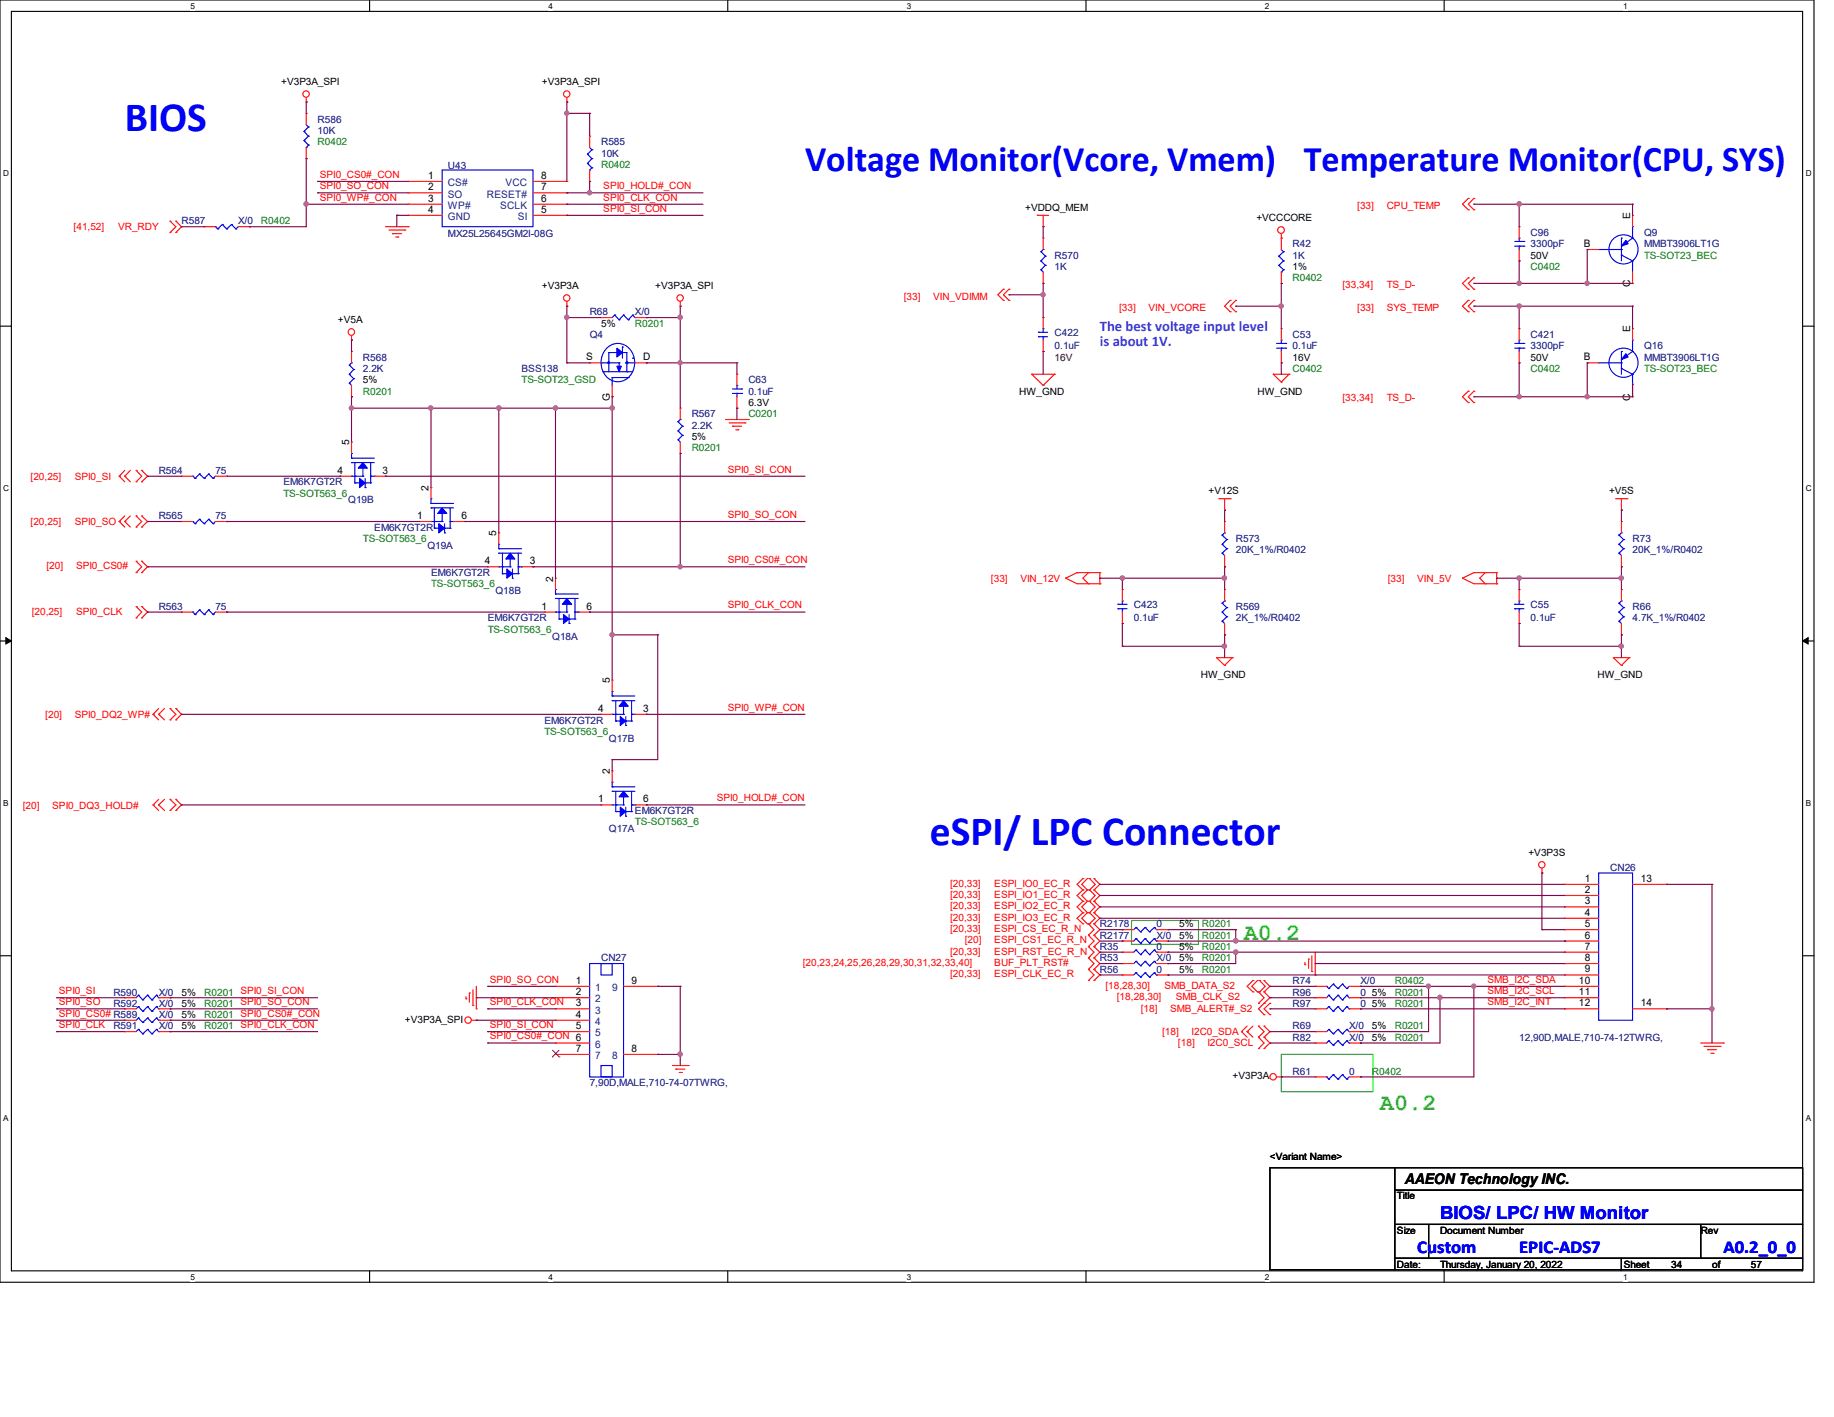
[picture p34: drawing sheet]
<svg xmlns="http://www.w3.org/2000/svg" width="279mm" height="216mm" viewBox="0 0 279 216" stroke-linecap="round" stroke-linejoin="round" font-family="sans-serif">
<defs><g id="words">
<g font-size="6.3" fill="#00f">
<text x="19" y="19.9">BIOS</text>
<text x="141.7" y="128.7">eSPI/ LPC Connector</text>
</g>
<g font-size="5.5" fill="#00f">
<text x="122.6" y="26">Voltage Monitor(Vcore, Vmem)</text>
<text x="198.6" y="26">Temperature Monitor(CPU, SYS)</text>
</g>
<g font-size="3.6" fill="#0f0">
<text x="189.5" y="143.3">A0.2</text>
<text x="210.2" y="169.2">A0.2</text>
</g>
<g font-size="2.8" fill="#00f">
<text x="219.4" y="185.7">BIOS/ LPC/ HW Monitor</text>
<text x="215.9" y="190.9">Custom</text>
<text x="231.4" y="190.9">EPIC-ADS7</text>
<text x="262.6" y="190.9">A0.2_0_0</text>
</g>
<g font-size="2.2" fill="#8000ff">
<text x="167.6" y="50.5">The best voltage input level</text>
<text x="167.6" y="52.7">is about 1V.</text>
</g>
<text font-size="2.2" x="214" y="180.5">AAEON Technology INC.</text>
<g font-size="1.6">
<text x="65.2" y="27.3">1</text>
<text x="65.2" y="29">2</text>
<text x="82.4" y="29">7</text>
<text x="82.4" y="27.3">8</text>
<text x="65.2" y="30.7">3</text>
<text x="65.2" y="32.4">4</text>
<text x="82.4" y="32.4">5</text>
<text x="82.4" y="30.7">6</text>
<text x="241.3" y="37.6">B</text>
<text x="89.3" y="54.9">S</text>
<text x="98" y="54.9">D</text>
<text x="241.3" y="54.9">B</text>
<text x="51.4" y="72.2">4</text>
<text x="58.3" y="72.2">3</text>
<text x="63.5" y="79.1">1</text>
<text x="70.3" y="79.1">6</text>
<text x="73.9" y="86">4</text>
<text x="80.7" y="86">3</text>
<text x="82.5" y="92.9">1</text>
<text x="89.3" y="92.9">6</text>
<text x="91.1" y="108.5">4</text>
<text x="98" y="108.5">3</text>
<text x="91.1" y="122.3">1</text>
<text x="98" y="122.3">6</text>
<text x="241.4" y="134.4">1</text>
<text x="241.4" y="136.1">2</text>
<text x="241.4" y="137.8">3</text>
<text x="250" y="134.4">13</text>
<text x="241.4" y="139.5">4</text>
<text x="241.4" y="141.3">5</text>
<text x="241.4" y="143">6</text>
<text x="87.7" y="149.9">1</text>
<text x="96.2" y="149.9">9</text>
<text x="240.6" y="149.9">10</text>
<text x="241.4" y="144.7">7</text>
<text x="241.4" y="146.4">8</text>
<text x="241.4" y="148.2">9</text>
<text x="87.7" y="151.6">2</text>
<text x="87.7" y="153.3">3</text>
<text x="87.7" y="155.1">4</text>
<text x="240.6" y="151.6">11</text>
<text x="240.6" y="153.3">12</text>
<text x="250" y="153.3">14</text>
<text x="87.7" y="156.8">5</text>
<text x="87.7" y="160.3">7</text>
<text x="96.2" y="160.3">8</text>
</g>
<g font-size="1.6" fill="#004080">
<text x="68.2" y="28.4">CS#</text>
<text x="77" y="28.4">VCC</text>
<text x="68.2" y="30.1">SO</text>
<text x="68.2" y="31.8">WP#</text>
<text x="68.2" y="33.5">GND</text>
<text x="74.2" y="30.1">RESET#</text>
<text x="76.2" y="31.8">SCLK</text>
<text x="78.9" y="33.5">SI</text>
<text x="90.7" y="151">1</text>
<text x="90.7" y="152.7">2</text>
<text x="90.7" y="154.4">3</text>
<text x="93.3" y="151">9</text>
<text x="90.7" y="156.2">4</text>
<text x="90.7" y="157.9">5</text>
<text x="90.7" y="159.6">6</text>
<text x="90.7" y="161.4">7</text>
<text x="93.3" y="161.4">8</text>
</g>
<g font-size="1.5">
<text x="42.8" y="13">+V3P3A_SPI</text>
<text x="82.6" y="13">+V3P3A_SPI</text>
<text x="156.2" y="32.1">+VDDQ_MEM</text>
<text x="191.4" y="33.7">+VCCCORE</text>
<text x="248.3" y="33.3" transform="rotate(-90 248.3 33.3)">E</text>
<text x="196.9" y="41.1">1%</text>
<text x="233.2" y="39.4">50V</text>
<text x="82.6" y="44.1">+V3P3A</text>
<text x="99.8" y="44.1">+V3P3A_SPI</text>
<text x="248.3" y="43.8" transform="rotate(-90 248.3 43.8)">C</text>
<text x="51.5" y="49.2">+V5A</text>
<text x="91.6" y="49.8">5%</text>
<text x="248.3" y="50.6" transform="rotate(-90 248.3 50.6)">E</text>
<text x="55.3" y="58.4">5%</text>
<text x="196.9" y="54.9">16V</text>
<text x="233.2" y="54.9">50V</text>
<text x="92.9" y="61.1" transform="rotate(-90 92.9 61.1)">G</text>
<text x="114" y="61.8">6.3V</text>
<text x="155.3" y="60.1">HW_GND</text>
<text x="191.6" y="60.1">HW_GND</text>
<text x="248.3" y="61" transform="rotate(-90 248.3 61)">C</text>
<text x="53.2" y="67.9" transform="rotate(-90 53.2 67.9)">5</text>
<text x="105.4" y="67.1">5%</text>
<text x="65.3" y="74.8" transform="rotate(-90 65.3 74.8)">2</text>
<text x="184.1" y="75.3">+V12S</text>
<text x="245.1" y="75.3">+V5S</text>
<text x="75.6" y="81.7" transform="rotate(-90 75.6 81.7)">5</text>
<text x="84.2" y="88.6" transform="rotate(-90 84.2 88.6)">2</text>
<text x="92.9" y="104.1" transform="rotate(-90 92.9 104.1)">5</text>
<text x="182.9" y="103.3">HW_GND</text>
<text x="243.4" y="103.3">HW_GND</text>
<text x="92.9" y="117.9" transform="rotate(-90 92.9 117.9)">2</text>
<text x="232.8" y="130.4">+V3P3S</text>
<text x="179.6" y="143">5%</text>
<text x="179.6" y="141.3">5%</text>
<text x="179.6" y="144.8">5%</text>
<text x="179.6" y="146.5">5%</text>
<text x="179.6" y="148.2">5%</text>
<text x="27.6" y="153.4">5%</text>
<text x="27.6" y="151.7">5%</text>
<text x="27.6" y="155.1">5%</text>
<text x="61.7" y="155.8">+V3P3A_SPI</text>
<text x="209" y="151.7">5%</text>
<text x="209" y="153.4">5%</text>
<text x="27.6" y="156.8">5%</text>
<text x="209" y="156.8">5%</text>
<text x="209" y="158.6">5%</text>
<text x="187.8" y="164.5">+V3P3A</text>
<text x="193.5" y="176.7">&lt;Variant Name&gt;</text>
<text x="212.8" y="182.8">Title</text>
<text x="212.8" y="188">Size</text>
<text x="219.4" y="188">Document Number</text>
<text x="259.1" y="188">Rev</text>
<text x="212.8" y="193.1">Date:</text>
<text x="219.4" y="193.1">Thursday, January 20, 2022</text>
<text x="247.4" y="193.1">Sheet</text>
<text x="254.6" y="193.1">34</text>
<text x="260.8" y="193.1">of</text>
<text x="266.7" y="193.1">57</text>
</g>
<g font-size="1.5" fill="#000080">
<text x="48.4" y="18.7">R586</text>
<text x="48.4" y="20.4">10K</text>
<text x="91.6" y="22.1">R585</text>
<text x="91.6" y="23.9">10K</text>
<text x="68.2" y="25.7">U43</text>
<text x="27.6" y="34.2">R587</text>
<text x="36.3" y="34.2">X/0</text>
<text x="233.2" y="35.9">C96</text>
<text x="250.5" y="35.9">Q9</text>
<text x="68.2" y="36.1">MX25L25645GM2I-08G</text>
<text x="160.7" y="39.4">R570</text>
<text x="160.7" y="41.1">1K</text>
<text x="196.9" y="37.7">R42</text>
<text x="196.9" y="39.4">1K</text>
<text x="233.2" y="37.7">3300pF</text>
<text x="250.5" y="37.7">MMBT3906LT1G</text>
<text x="89.8" y="51.5">Q4</text>
<text x="89.8" y="48">R68</text>
<text x="96.7" y="48">X/0</text>
<text x="160.7" y="51.1">C422</text>
<text x="160.7" y="53.2">0.1uF</text>
<text x="196.9" y="51.5">C53</text>
<text x="196.9" y="53.2">0.1uF</text>
<text x="233.2" y="51.5">C421</text>
<text x="233.2" y="53.2">3300pF</text>
<text x="250.5" y="53.2">Q16</text>
<text x="55.3" y="54.9">R568</text>
<text x="55.3" y="56.7">2.2K</text>
<text x="79.5" y="56.7">BSS138</text>
<text x="114" y="58.4">C63</text>
<text x="250.5" y="54.9">MMBT3906LT1G</text>
<text x="105.4" y="63.6">R567</text>
<text x="105.4" y="65.3">2.2K</text>
<text x="114" y="60.1">0.1uF</text>
<text x="24.2" y="72.2">R564</text>
<text x="32.8" y="72.2">75</text>
<text x="43.2" y="74">EM6K7GT2R</text>
<text x="53" y="76.7">Q19B</text>
<text x="24.2" y="79.1">R565</text>
<text x="32.8" y="79.1">75</text>
<text x="57" y="80.9">EM6K7GT2R</text>
<text x="65.1" y="83.6">Q19A</text>
<text x="188.3" y="82.6">R573</text>
<text x="248.7" y="82.6">R73</text>
<text x="65.7" y="87.8">EM6K7GT2R</text>
<text x="188.3" y="84.3">20K_1%/R0402</text>
<text x="248.7" y="84.3">20K_1%/R0402</text>
<text x="24.2" y="93">R563</text>
<text x="32.8" y="93">75</text>
<text x="74.3" y="94.7">EM6K7GT2R</text>
<text x="75.5" y="90.5">Q18B</text>
<text x="172.7" y="92.6">C423</text>
<text x="172.7" y="94.7">0.1uF</text>
<text x="188.3" y="93">R569</text>
<text x="188.3" y="94.7">2K_1%/R0402</text>
<text x="233.2" y="92.6">C55</text>
<text x="233.2" y="94.7">0.1uF</text>
<text x="248.7" y="93">R66</text>
<text x="248.7" y="94.7">4.7K_1%/R0402</text>
<text x="84.1" y="97.5">Q18A</text>
<text x="82.9" y="110.2">EM6K7GT2R</text>
<text x="92.8" y="113">Q17B</text>
<text x="96.7" y="124">EM6K7GT2R</text>
<text x="92.8" y="126.8">Q17A</text>
<text x="245.3" y="132.7">CN26</text>
<text x="167.6" y="143">R2177</text>
<text x="167.6" y="141.3">R2178</text>
<text x="176.2" y="143">X/0</text>
<text x="176.2" y="141.3">0</text>
<text x="91.6" y="146.5">CN27</text>
<text x="167.6" y="144.8">R35</text>
<text x="167.6" y="146.5">R53</text>
<text x="167.6" y="148.2">R56</text>
<text x="176.2" y="144.8">0</text>
<text x="176.2" y="146.5">X/0</text>
<text x="176.2" y="148.2">0</text>
<text x="196.9" y="149.9">R74</text>
<text x="207.3" y="149.9">X/0</text>
<text x="17.3" y="153.4">R592</text>
<text x="17.3" y="151.7">R590</text>
<text x="24.2" y="153.4">X/0</text>
<text x="24.2" y="151.7">X/0</text>
<text x="24.2" y="155.1">X/0</text>
<text x="196.9" y="151.7">R96</text>
<text x="196.9" y="153.4">R97</text>
<text x="207.3" y="151.7">0</text>
<text x="207.3" y="153.4">0</text>
<text x="17.3" y="156.8">R591</text>
<text x="24.2" y="156.8">X/0</text>
<text x="196.9" y="156.8">R69</text>
<text x="196.9" y="158.6">R82</text>
<text x="205.5" y="156.8">X/0</text>
<text x="205.5" y="158.6">X/0</text>
<text x="231.5" y="158.6">12,90D,MALE,710-74-12TWRG,</text>
<text x="89.8" y="165.5">7,90D,MALE,710-74-07TWRG,</text>
<text x="196.9" y="163.7">R61</text>
<text x="205.5" y="163.7">0</text>
</g>
<g font-size="1.5" fill="#008000">
<text x="48.4" y="22.1">R0402</text>
<text x="91.6" y="25.6">R0402</text>
<text x="39.8" y="34.2">R0402</text>
<text x="233.2" y="41.1">C0402</text>
<text x="250.5" y="39.4">TS-SOT23_BEC</text>
<text x="196.9" y="42.8">R0402</text>
<text x="96.7" y="49.8">R0201</text>
<text x="79.5" y="58.4">TS-SOT23_GSD</text>
<text x="196.9" y="56.7">C0402</text>
<text x="233.2" y="56.7">C0402</text>
<text x="250.5" y="56.7">TS-SOT23_BEC</text>
<text x="55.3" y="60.1">R0201</text>
<text x="114" y="63.6">C0201</text>
<text x="105.4" y="68.7">R0201</text>
<text x="43.2" y="75.7">TS-SOT563_6</text>
<text x="55.3" y="82.6">TS-SOT563_6</text>
<text x="65.7" y="89.5">TS-SOT563_6</text>
<text x="74.3" y="96.4">TS-SOT563_6</text>
<text x="82.9" y="111.9">TS-SOT563_6</text>
<text x="96.7" y="125.8">TS-SOT563_6</text>
<text x="183.1" y="143">R0201</text>
<text x="183.1" y="141.3">R0201</text>
<text x="183.1" y="144.8">R0201</text>
<text x="183.1" y="146.5">R0201</text>
<text x="183.1" y="148.2">R0201</text>
<text x="212.5" y="149.9">R0402</text>
<text x="31.1" y="153.4">R0201 SPI0_SO_CON</text>
<text x="31.1" y="151.7">R0201 SPI0_SI_CON</text>
<text x="31.1" y="155.1">R0201 SPI0_CS0#_CON</text>
<text x="212.5" y="151.7">R0201</text>
<text x="212.5" y="153.4">R0201</text>
<text x="31.1" y="156.8">R0201 SPI0_CLK_CON</text>
<text x="212.5" y="156.8">R0201</text>
<text x="212.5" y="158.6">R0201</text>
<text x="209" y="163.7">R0402</text>
</g>
<g font-size="1.5" fill="#f00">
<text x="48.7" y="28.8">SPI0_SO_CON</text>
<text x="48.7" y="27.1">SPI0_CS0#_CON</text>
<text x="91.9" y="28.8">SPI0_HOLD#_CON</text>
<text x="11.2" y="35.1">[41,52]</text>
<text x="18" y="35.1">VR_RDY</text>
<text x="48.7" y="30.6">SPI0_WP#_CON</text>
<text x="91.9" y="32.3">SPI0_SI_CON</text>
<text x="91.9" y="30.6">SPI0_CLK_CON</text>
<text x="206.8" y="31.8">[33]</text>
<text x="211.3" y="31.8">CPU_TEMP</text>
<text x="137.7" y="45.6">[33]</text>
<text x="142.2" y="45.6">VIN_VDIMM</text>
<text x="170.5" y="47.3">[33]</text>
<text x="175" y="47.3">VIN_VCORE</text>
<text x="204.5" y="43.9">[33,34]</text>
<text x="206.8" y="47.3">[33]</text>
<text x="211.3" y="47.3">SYS_TEMP</text>
<text x="211.3" y="43.9">TS_D-</text>
<text x="204.5" y="61.2">[33,34]</text>
<text x="211.3" y="61.2">TS_D-</text>
<text x="4.7" y="73.1">[20,25]</text>
<text x="11.4" y="73.1">SPI0_SI</text>
<text x="110.9" y="72">SPI0_SI_CON</text>
<text x="4.7" y="80">[20,25]</text>
<text x="11.4" y="80">SPI0_SO</text>
<text x="110.9" y="78.9">SPI0_SO_CON</text>
<text x="7.1" y="86.7">[20]</text>
<text x="11.6" y="86.7">SPI0_CS0#</text>
<text x="110.9" y="85.8">SPI0_CS0#_CON</text>
<text x="151" y="88.6">[33]</text>
<text x="155.5" y="88.6">VIN_12V</text>
<text x="211.4" y="88.6">[33]</text>
<text x="215.9" y="88.6">VIN_5V</text>
<text x="4.8" y="93.6">[20,25]</text>
<text x="11.6" y="93.6">SPI0_CLK</text>
<text x="110.9" y="92.7">SPI0_CLK_CON</text>
<text x="6.9" y="109.3">[20]</text>
<text x="11.4" y="109.3">SPI0_DQ2_WP#</text>
<text x="110.9" y="108.3">SPI0_WP#_CON</text>
<text x="3.5" y="123.2">[20]</text>
<text x="8" y="123.2">SPI0_DQ3_HOLD#</text>
<text x="109.2" y="122.1">SPI0_HOLD#_CON</text>
<text x="144.7" y="135.1">[20,33]</text>
<text x="144.7" y="136.8">[20,33]</text>
<text x="151.5" y="135.1">ESPI_IO0_EC_R</text>
<text x="151.5" y="136.8">ESPI_IO1_EC_R</text>
<text x="144.7" y="138.6">[20,33]</text>
<text x="144.7" y="140.3">[20,33]</text>
<text x="144.7" y="142">[20,33]</text>
<text x="147" y="143.7">[20]</text>
<text x="151.5" y="138.6">ESPI_IO2_EC_R</text>
<text x="151.5" y="140.3">ESPI_IO3_EC_R</text>
<text x="151.5" y="143.7">ESPI_CS1_EC_R_N</text>
<text x="151.5" y="142">ESPI_CS_EC_R_N</text>
<text x="74.6" y="149.7">SPI0_SO_CON</text>
<text x="122.3" y="147.2">[20,23,24,25,26,28,29,30,31,32,33,40]</text>
<text x="144.7" y="145.5">[20,33]</text>
<text x="144.7" y="148.9">[20,33]</text>
<text x="151.5" y="145.5">ESPI_RST_EC_R_N</text>
<text x="151.5" y="147.2">BUF_PLT_RST#</text>
<text x="151.5" y="148.9">ESPI_CLK_EC_R</text>
<text x="226.6" y="149.7">SMB_I2C_SDA</text>
<text x="9" y="151.5">SPI0_SI</text>
<text x="9" y="153.2">SPI0_SO</text>
<text x="9" y="154.9">SPI0_CS0# R589</text>
<text x="74.6" y="153.2">SPI0_CLK_CON</text>
<text x="168.4" y="150.6">[18,28,30]</text>
<text x="170.1" y="152.4">[18,28,30]</text>
<text x="173.8" y="154.3">[18]</text>
<text x="177.4" y="150.6">SMB_DATA_S2</text>
<text x="178.3" y="154.3">SMB_ALERT#_S2</text>
<text x="179.1" y="152.4">SMB_CLK_S2</text>
<text x="226.6" y="151.5">SMB_I2C_SCL</text>
<text x="226.6" y="153.2">SMB_I2C_INT</text>
<text x="9" y="156.6">SPI0_CLK</text>
<text x="74.6" y="156.6">SPI0_SI_CON</text>
<text x="74.6" y="158.4">SPI0_CS0#_CON 6</text>
<text x="177" y="157.7">[18]</text>
<text x="179.5" y="159.4">[18]</text>
<text x="181.5" y="157.7">I2C0_SDA</text>
<text x="183.9" y="159.4">I2C0_SCL</text>
</g>
<text font-size="1.5" fill="#400000" x="160.7" y="54.9">16V</text>
<g font-size="1.3">
<text x="29" y="1.3">5</text>
<text x="83.6" y="1.3">4</text>
<text x="138.1" y="1.3">3</text>
<text x="192.7" y="1.3">2</text>
<text x="247.3" y="1.3">1</text>
<text x=".5" y="26.8">D</text>
<text x="275.1" y="26.8">D</text>
<text x=".5" y="74.8">C</text>
<text x="275.1" y="74.8">C</text>
<text x=".5" y="122.8">B</text>
<text x="275.1" y="122.8">B</text>
<text x=".5" y="170.7">A</text>
<text x="275.1" y="170.7">A</text>
<text x="29" y="195">5</text>
<text x="83.6" y="195">4</text>
<text x="138.1" y="195">3</text>
<text x="192.7" y="195">2</text>
<text x="247.3" y="195">1</text>
</g>
</g></defs>
<path d="M0 0h276.4v195.4h-276.4zM1.7 1.7h272.9v191.9h-272.9z" fill="none" stroke="#000" stroke-width=".17"/>
<g fill="#fff">
<path d="M29 .2h.7v1.4h-.7z"/>
<path d="M29 193.8h.7v1.4h-.7z"/>
</g>
<path d="M56.3 0v1.7M56.3 193.6v1.8" fill="none" stroke="#000" stroke-width=".17"/>
<g fill="#fff">
<path d="M83.6 .2h.6v1.4h-.6z"/>
<path d="M83.6 193.8h.6v1.4h-.6z"/>
</g>
<path d="M110.9 0v1.7M110.9 193.6v1.8" fill="none" stroke="#000" stroke-width=".17"/>
<g fill="#fff">
<path d="M138.1 .2h.7v1.4h-.7z"/>
<path d="M138.1 193.8h.7v1.4h-.7z"/>
</g>
<path d="M165.4 0v1.7M165.4 193.6v1.8" fill="none" stroke="#000" stroke-width=".17"/>
<g fill="#fff">
<path d="M192.7 .2h.7v1.4h-.7z"/>
<path d="M192.7 193.8h.7v1.4h-.7z"/>
</g>
<path d="M220 0v1.7M220 193.6v1.8" fill="none" stroke="#000" stroke-width=".17"/>
<g fill="#fff">
<path d="M247.3 .2h.6v1.4h-.6z"/>
<path d="M247.3 193.8h.6v1.4h-.6z"/>
<path d="M.5 25.7h.9v1.4h-.9z"/>
<path d="M275.1 25.7h.9v1.4h-.9z"/>
<path d="M.5 73.7h.9v1.4h-.9z"/>
<path d="M275.1 73.7h.9v1.4h-.9z"/>
</g>
<path d="M0 49.7h1.7M274.6 49.7h1.8" fill="none" stroke="#000" stroke-width=".17"/>
<g fill="#fff">
<path d="M.5 121.6h.8v1.4h-.8z"/>
<path d="M275.1 121.6h.8v1.4h-.8z"/>
</g>
<path d="M0 97.7h1.7M274.6 97.7h1.8" fill="none" stroke="#000" stroke-width=".17"/>
<path d="M.9 97.2l.8 .5-.8 .4zM274.6 97.7l.9-.5v.9z" fill="#000" stroke="#000" stroke-width=".15"/>
<g fill="#fff">
<path d="M.5 169.6h.8v1.4h-.8z"/>
<path d="M275.1 169.6h.8v1.4h-.8z"/>
</g>
<path d="M0 145.6h1.7M274.6 145.6h1.8M193.5 177.9h19v15.6h-19zM212.5 177.9h62.1v3.5h-62.1zM212.5 181.4h62.1v5.2h-62.1zM212.5 186.6h5.1v5.1h-5.1zM212.5 191.7h34.5v1.8h-34.5zM217.6 186.6h41.5v5.1h-41.5zM247 191.7h27.6v1.8h-27.6zM259.1 186.6h15.5v5.1h-15.5z" fill="none" stroke="#000" stroke-width=".17"/>
<path d="M172.4 140.3h10.2v3.6h-10.2zM195.2 160.7h14v5.6h-14z" fill="none" stroke="#0f0" stroke-width=".17"/>
<g fill="none" stroke="#f00" stroke-width=".17">
<path d="M46.7 15.5h.1M46.7 17.3h.1M46.7 14.9v.6M46.7 17.3v1.7M86.4 15.5h.1M86.4 14.9v.6M25.9 35.4h.1M25.9 33.7h.1M25.9 33.7l.9 .8-.9 .9M26.8 33.7h.1M26.8 35.4h.1M26.8 33.7l.8 .8-.8 .9"/>
<path d="M31.1 34.5h.1M31.1 34.5h1.7M36.3 34.5h1.7M38 34.5h.1M46.7 24.2h.1M46.7 22.5v1.7M58.7 34.5h3.5M59.3 35.1h2.4M59.8 35.6h.1M59.8 35.6h1.4M60.3 36.1h.3M60.6 36.1h.1"/>
<path d="M61.7 35.1h.1M62.2 34.5h.1M62.2 27.6h.1M62.2 29.4h.1M62.2 31.1h.1M62.2 32.8h.1M62.2 32.8h5.2M62.2 27.6h5.2M62.2 29.4h5.2M62.2 31.1h5.2M81.2 32.8h5.2M81.2 27.6h5.2"/>
<path d="M81.2 29.4h5.2M81.2 31.1h5.2M86.4 32.8h.1M86.4 31.1h.1M86.4 29.4h.1M86.4 27.6h.1M89.8 20.7h.1M89.8 27.6h.1M89.8 20.7v1.8M89.8 25.9v1.7M158 32.8h.1M158 32.8h1.8"/>
<path d="M158.9 34.5h.1M158.9 36.3h.1M158.9 32.8v1.7M158.9 36.3v1.7M195.2 36.3h.1M195.2 35.6v2.4M223.7 30.2h.1M223.7 32h.1M223.7 30.2l-.9 .9 .9 .9M224.5 30.2h.1M224.5 32h.1M224.5 30.2l-.8 .9 .8 .9"/>
<path d="M231.4 39.8h.1M231.4 34.5h.1M231.4 34.5v1.8M231.4 38v1.8M241.8 38h.1M241.8 38h1.7M248.7 32.8h.1M248.7 32.8v1.7M53.6 51.8h.1M53.6 53.6h.1M53.6 51.1v.7M53.6 53.6v1.7"/>
<path d="M53.6 58.7v1.8M86.4 46.7h.1M86.4 45.9v.8M89.8 55.3h.1M89.8 55.3h1.8M91.6 48.4h.1M91.6 48.4h1.7M93.3 58.7v1.8M96.7 55.3h1.8M96.7 48.4h1.8M98.5 55.3h.1M98.5 48.4h.1"/>
<path d="M103.6 46.7h.1M103.6 45.9v.8M112.3 57h.1M112.3 57v1.7M152.9 44.1h.1M152.9 45.8h.1M152.9 44.1l-.9 .8 .9 .9M153.7 44.1h.1M153.7 45.8h.1M153.7 44.1l-.8 .8 .8 .9M157.2 57h.1M157.2 57h3.5"/>
<path d="M157.2 57l1.7 1.7M158.9 58.7h.1M158.9 53.6h.1M158.9 48.4h.1M158.9 43.2h.1M158.9 41.4v1.8M158.9 48.4v1.7M158.9 51.8v1.8M160.7 57h.1M160.7 57l-1.8 1.7M187.4 45.8h.1M187.4 47.5h.1"/>
<path d="M187.4 45.8l-.8 .9 .8 .8M188.3 45.8h.1M188.3 47.5h.1M188.3 45.8l-.9 .9 .9 .8M194 57h.1M194 57h2.4M194 57l1.2 1.2M195.2 58.2h.1M195.2 55.3h.1M195.2 50.1h.1M195.2 43.2h.1M195.2 41.4v1.8"/>
<path d="M195.2 50.1v1.7M195.2 53.6v1.7M196.4 57h.1M196.4 57l-1.2 1.2M223.7 45.8h.1M223.7 47.5h.1M223.7 42.3h.1M223.7 44.1h.1M223.7 59.6h.1M223.7 45.8l-.9 .9 .9 .8M223.7 42.3l-.9 .9 .9 .9M223.7 59.6l-.9 .9 .9 .8"/>
<path d="M224.5 45.8h.1M224.5 47.5h.1M224.5 42.3h.1M224.5 44.1h.1M224.5 59.6h.1M224.5 45.8l-.8 .9 .8 .8M224.5 42.3l-.8 .9 .8 .9M224.5 59.6l-.8 .9 .8 .8M231.4 55.3h.1M231.4 50.1h.1M231.4 50.1v1.7M231.4 53.6v1.7"/>
<path d="M241.8 55.3h.1M241.8 55.3h1.7M248.7 43.2h.1M248.7 50.1h.1M248.7 41.4v1.8M248.7 50.1v1.7M248.7 58.7v1.8M18.2 72.6h.1M18.2 79.5h.1M18.2 72.6l.8 .8M18.2 79.5l.8 .8M19 72.6h.1"/>
<path d="M19 79.5h.1M19 72.6l.9 .8M19 71.7l-.8 .9M19 79.5l.9 .8M19 78.6l-.8 .9M19.9 71.7l-.9 .9M19.9 78.6l-.9 .9M20.7 73.4h.1M20.7 71.7h.1M20.7 78.6h.1M20.7 71.7l.9 .9-.9 .8M20.7 78.6l.9 .9-.9 .8"/>
<path d="M21.6 71.7h.1M21.6 73.4h.1M21.6 78.6h.1M21.6 71.7l.9 .9-.9 .8M21.6 78.6l.9 .9-.9 .8M27.6 72.6h.1M27.6 79.5h.1M27.6 72.6h1.8M27.6 79.5h1.8M32.8 72.6h1.7M32.8 79.5h1.7M34.5 72.6h.1"/>
<path d="M34.5 79.5h.1M51.8 72.6h.1M51.8 72.6h1.8M53.6 60.5h.1M53.6 67.4h.1M53.6 67.4v1.7M57 72.6h1.7M58.7 72.6h.1M63.9 79.5h.1M63.9 79.5h1.8M65.7 74.3h.1M65.7 74.3v1.7"/>
<path d="M69.1 79.5h1.7M70.8 79.5h.1M93.3 60.5h.1M103.6 69.1h.1M103.6 62.2h.1M103.6 62.2v1.7M103.6 67.4v1.7M110.5 63.9h3.5M111.1 64.4h2.4M111.6 64.9h.1M111.6 64.9h1.4M112.1 65.5h.3"/>
<path d="M112.3 62.2h.1M112.3 60.5v1.7M112.4 65.5h.1M113.5 64.4h.1M114 63.9h.1M185.7 76h1.7M186.6 77.7h.1M186.6 79.5h.1M186.6 76v1.7M186.6 79.5v1.7M187.4 76h.1M223.7 61.3h.1"/>
<path d="M224.5 61.3h.1M246.1 76h1.8M247 77.7h.1M247 79.5h.1M247 76v1.7M247 79.5v1.7M247.9 76h.1M248.7 60.5h.1M20.7 80.3h.1M20.7 85.5h.1M20.7 87.2h.1M20.7 92.4h.1"/>
<path d="M20.7 94.1h.1M20.7 85.5l.9 .9-.9 .8M20.7 92.4l.9 .9-.9 .8M21.6 80.3h.1M21.6 87.2h.1M21.6 85.5h.1M21.6 94.1h.1M21.6 92.4h.1M21.6 85.5l.9 .9-.9 .8M21.6 92.4l.9 .9-.9 .8M27.6 93.3h.1M27.6 93.3h1.8"/>
<path d="M32.8 93.3h1.7M34.5 93.3h.1M74.3 86.4h.1M74.3 86.4h1.7M76 81.2h.1M76 81.2v1.7M79.5 86.4h1.7M81.2 86.4h.1M82.9 93.3h.1M82.9 93.3h1.7M84.6 88.1h.1M84.6 88.1v1.7"/>
<path d="M88.1 93.3h1.7M89.8 93.3h.1M162.3 88.1h.1M162.3 88.1l1.8 .8h3.5M164.1 87.2h.1M164.1 87.2l-1.8 .9M164.1 87.2h3.5M165.8 88.9h.1M165.8 87.2h.1M165.8 87.2l-.8 .9 .8 .8M167.6 88.9h.1M167.6 87.2h.1"/>
<path d="M167.6 87.2v1.7M171 95h.1M171 89.8h.1M171 89.8v1.8M171 93.3v1.7M186.6 96.7h.1M186.6 89.8h.1M186.6 86.4h.1M186.6 84.6v1.8M186.6 89.8v1.8M186.6 95v1.7M222.8 88.1h.1"/>
<path d="M222.8 88.1l1.7 .8h3.5M224.5 87.2h.1M224.5 87.2h3.5M224.5 87.2l-1.7 .9M226.3 88.9h.1M226.3 87.2h.1M226.3 87.2l-.9 .9 .9 .8M228 88.9h.1M228 87.2h.1M228 87.2v1.7M231.4 95h.1M231.4 89.8h.1"/>
<path d="M231.4 89.8v1.8M231.4 93.3v1.7M247 86.4h.1M247 96.7h.1M247 89.8h.1M247 84.6v1.8M247 89.8v1.8M247 95v1.7M23.3 108.8h.1M23.3 108.8l.9 .9M24.2 108.8h.1M24.2 108.8l.9 .9"/>
<path d="M24.2 107.9l-.9 .9M25.1 107.9l-.9 .9M25.9 109.7h.1M25.9 107.9h.1M25.9 107.9l.9 .9-.9 .9M26.8 107.9h.1M26.8 109.7h.1M26.8 107.9l.8 .9-.8 .9M91.6 108.8h.1M91.6 108.8h1.7M93.3 117.5h.1M93.3 103.6h.1"/>
<path d="M93.3 103.6v1.8M93.3 117.5v1.7M96.7 108.8h1.8M98.5 108.8h.1M185.3 100.2h.1M185.3 100.2h2.4M185.3 100.2l1.3 1.2M186.6 101.4h.1M187.7 100.2h.1M187.7 100.2l-1.1 1.2M245.8 100.2h.1M245.8 100.2h2.4"/>
<path d="M245.8 100.2l1.2 1.2M247 101.4h.1M248.2 100.2h.1M248.2 100.2l-1.2 1.2M23.3 122.6h.1M23.3 122.6l.9 .9M24.2 122.6h.1M24.2 122.6l.9 .9M24.2 121.8l-.9 .8M25.1 121.8l-.9 .8M25.9 123.5h.1M25.9 121.8h.1"/>
<path d="M25.9 121.8l.9 .8-.9 .9M26.8 121.8h.1M26.8 123.5h.1M26.8 121.8l.8 .8-.8 .9M91.6 122.6h.1M91.6 122.6h1.7M96.7 122.6h1.8M98.5 122.6h.1M165 135.6h.1M165 133.9h.1M165 137.3h.1M165 139.1h.1"/>
<path d="M165 133.9l-.9 .8 .9 .9M165 135.6l-.9 .8 .9 .9M165 137.3l-.9 .9 .9 .9M165 139.1l-.9 .8 .9 .9M165.7 133.9h.1M165.7 135.6h.1M165.7 137.3h.1M165.7 139.1h.1M165.7 133.9l-.9 .8 .9 .9M165.7 135.6l-.9 .8 .9 .9M165.7 137.3l-.9 .9 .9 .9M165.7 139.1l-.9 .8 .9 .9"/>
<path d="M166 133.9h.1M166 135.6h.1M166 137.3h.1M166 139.1h.1M166 133.9l.8 .8-.8 .9M166 135.6l.8 .8-.8 .9M166 137.3l.8 .9-.8 .9M166 139.1l.8 .8-.8 .9M166.7 135.6h.1M166.7 133.9h.1M166.7 137.3h.1M166.7 139.1h.1"/>
<path d="M166.7 133.9l.9 .8-.9 .9M166.7 135.6l.9 .8-.9 .9M166.7 137.3l.9 .9-.9 .9M166.7 139.1l.9 .8-.9 .9M234.9 133h.1M234.9 132.3v.7M238.4 134.7h.1M238.4 136.4h.1M238.4 138.2h.1M238.4 139.9h.1M238.4 134.7h5.1M238.4 136.4h5.1"/>
<path d="M238.4 138.2h5.1M238.4 139.9h5.1M248.7 134.7h5.2M253.9 134.7h.1M19 153.7h.1M19 152h.1M19 155.4h.1M19 157.2h.1M19 155.4h1.7M19 152h1.7M19 153.7h1.7M19 157.2h1.7"/>
<path d="M24.2 155.4h1.7M24.2 152h1.7M24.2 153.7h1.7M24.2 157.2h1.7M25.9 153.7h.1M25.9 152h.1M25.9 155.4h.1M25.9 157.2h.1M71 152.2h.1M71 151.8v.4M71.5 151.3h.1M71.5 151.3v1.4"/>
<path d="M71.8 155.4h.8M72.1 153.2h.1M72.1 150.8v2.4M72.6 153.7h.1M72.6 155.4h.1M72.6 150.3v3.4M84.6 150.3h.1M84.6 152h.1M84.6 153.7h.1M84.6 155.4h.1M84.6 157.2h.1M84.6 158.9h.1"/>
<path d="M84.6 155.4h5.2M84.6 158.9h5.2M84.6 150.3h5.2M84.6 152h5.2M84.6 153.7h5.2M84.6 157.2h5.2M95 150.3h5.2M100.2 150.3h.1M165 140.8h.1M165.7 140.8h.1M165.8 142.5h.1M165.8 144.2h.1"/>
<path d="M165.8 146h.1M165.8 147.7h.1M165.8 149.4h.1M165.8 140.8h.1M165.8 142.5l.9 .9-.9 .8M165.8 144.2l.9 .9-.9 .9M165.8 146l.9 .8-.9 .9M165.8 147.7l.9 .8-.9 .9M165.8 140.8l.9 .8-.9 .9M166 140.8h.1M166.7 140.8h.1M166.7 144.2h.1"/>
<path d="M166.7 142.5h.1M166.7 146h.1M166.7 147.7h.1M166.7 149.4h.1M166.7 140.8l.9 .8-.9 .9M166.7 142.5l.9 .9-.9 .8M166.7 144.2l.9 .9-.9 .9M166.7 146l.9 .8-.9 .9M166.7 147.7l.9 .8-.9 .9M171 145.1h.1M171 146.8h.1M171 148.5h.1"/>
<path d="M171 143.4h.1M171 141.6h.1M171 145.1h1.7M171 146.8h1.7M171 148.5h1.7M171 141.6h1.7M171 143.4h1.7M176.2 145.1h1.7M176.2 146.8h1.7M176.2 148.5h1.7M176.2 141.6h1.7M176.2 143.4h1.7"/>
<path d="M177.9 145.1h.1M177.9 146.8h.1M177.9 148.5h.1M177.9 143.4h.1M177.9 141.6h.1M189.1 157.2h.1M189.1 157.2l.9 .8M190 157.2h.1M190 157.2l.9 .8M190 156.3l-.9 .9M190.9 151.1h.1M190.9 149.4h.1"/>
<path d="M190.9 149.4l-.9 .9 .9 .8M190.9 156.3l-.9 .9M191.6 149.4h.1M191.6 151.1h.1M191.6 149.4l-.9 .9 .9 .8M191.7 151.1h.1M191.7 152.9h.1M191.7 158h.1M191.7 156.3h.1M191.7 159.8h.1M191.7 151.1l.9 .9-.9 .9M191.7 156.3l.9 .9-.9 .8"/>
<path d="M191.7 158l.9 .9-.9 .9M191.9 149.4h.1M191.9 151.1h.1M191.9 149.4l.8 .9-.8 .8M192.6 151.1h.1M192.6 149.4h.1M192.6 152.9h.1M192.6 154.6h.1M192.6 156.3h.1M192.6 158h.1M192.6 159.8h.1M192.6 149.4l.9 .9-.9 .8"/>
<path d="M192.6 151.1l.9 .9-.9 .9M192.6 152.9l-.9 .8 .9 .9M192.6 156.3l.9 .9-.9 .8M192.6 158l.9 .9-.9 .9M193.5 152.9h.1M193.5 154.6h.1M193.5 152.9l-.9 .8 .9 .9M198.8 147h.1M198.8 146.6v.4M199.3 146.1h.1M199.3 146.1v1.4M199.9 148h.1"/>
<path d="M199.9 145.6v2.4M200.4 148.5h.1M200.4 150.3h.1M200.4 152h.1M200.4 153.7h.1M200.4 157.2h.1M200.4 158.9h.1M200.4 145.1v3.4M200.4 158.9h1.7M200.4 150.3h1.7M200.4 152h1.7M200.4 153.7h1.7"/>
<path d="M200.4 157.2h1.7M205.5 158.9h1.8M205.5 150.3h1.8M205.5 152h1.8M205.5 153.7h1.8M205.5 157.2h1.8M207.3 150.3h.1M207.3 152h.1M207.3 153.7h.1M207.3 157.2h.1M207.3 158.9h.1M238.4 141.6h.1"/>
<path d="M238.4 143.4h.1M238.4 145.1h.1M238.4 146.8h.1M238.4 148.5h.1M238.4 150.3h.1M238.4 152h.1M238.4 153.7h.1M238.4 150.3h5.1M238.4 145.1h5.1M238.4 152h5.1M238.4 146.8h5.1M238.4 153.7h5.1"/>
<path d="M238.4 148.5h5.1M238.4 141.6h5.1M238.4 143.4h5.1M248.7 153.7h5.2M253.9 153.7h.1M259.1 158.9h3.5M259.6 159.4h2.4M260.1 159.9h.1M260.1 159.9h1.4M262 159.4h.1M262.6 158.9h.1M84.6 160.7h.1"/>
<path d="M84.6 160.7h5.2M95 160.7h5.2M100.2 160.7h.1M102.4 162.3h2.5M103 162.9h.1M103 162.9h1.4M103.5 163.4h.3M103.8 163.4h.1M104.9 162.3h.1M194.5 164.1h.7M195.2 164.1h.1M200.4 164.1h.1"/>
<path d="M200.4 164.1h1.7M205.5 164.1h1.8M207.3 164.1h.1M260.6 160.5h.4M261 160.5h.1"/>
<circle cx="46.6" cy="14.3" r=".49"/>
<circle cx="86.3" cy="14.3" r=".49"/>
<circle cx="195.2" cy="35.1" r=".51"/>
<circle cx="53.5" cy="50.6" r=".5"/>
<circle cx="86.3" cy="45.4" r=".49"/>
<circle cx="103.6" cy="45.4" r=".49"/>
<circle cx="234.9" cy="131.8" r=".49"/>
<circle cx="71.3" cy="155.4" r=".49"/>
<circle cx="194" cy="164.1" r=".49"/>
</g>
<g fill="none" stroke="#00f" stroke-width=".17">
<path d="M46.7 19l.3 .3M47 19.3h.1M47 19.3l-.7 .7M32.8 34.5h.1M32.8 34.5l.4 .4M33.2 34.9h.1M33.9 34.2h.1M33.9 34.2l-.7 .7M33.9 34.2l.6 .7M34.5 34.9h.1M35.3 34.2h.1M35.3 34.2l.6 .7"/>
<path d="M35.3 34.2l-.8 .7M35.9 34.9h.1M36.3 34.5l-.4 .4M46.3 20h.1M46.3 21.4h.1M46.3 21.4l.7 .7M46.3 20l.7 .7M46.7 22.5h.1M47 22.1h.1M47 20.7h.1M47 22.1l-.3 .4M47 20.7l-.7 .7"/>
<path d="M67.4 25.9h13.8v8.6h-13.8zM89.5 23.5h.1M89.5 24.9h.1M89.5 24.9l.7 .7M89.5 23.5l.7 .7M89.8 25.9h.1M89.8 22.5l.4 .3M90.2 25.6h.1M90.2 22.8h.1M90.2 24.2h.1M90.2 25.6l-.4 .3M90.2 22.8l-.7 .7"/>
<path d="M90.2 24.2l-.7 .7M158.6 38.4h.1M158.6 39.8h.1M158.6 38.4l.7 .6M158.6 39.8l.7 .6M158.9 38h.1M158.9 38l-.3 .4M159.3 39h.1M159.3 39l-.7 .8M194.8 39h.1M194.8 39l.7 .8M195.2 38l.3 .4"/>
<path d="M195.5 38.4h.1M195.5 39.8h.1M195.5 38.4l-.7 .6M195.5 39.8l-.7 .6M230.8 36.8h1.4M230.8 37.5h1.4M231.4 36.3h.1M231.4 37.5h.1M231.4 36.3v.5M231.4 37.5v.5M232.2 36.8h.1M232.2 37.5h.1"/>
<path d="M243.5 38h3.5M247 38h.1M247 36.3h.1M247 38.9h.1M247 36.3v3.5M247 38.9l1.7 .9M248.7 39.8h.1M248.7 36.3h.1M248.7 34.5h.1M248.7 34.5v1.8M248.7 39.8v1.6M248.7 36.3l-1.7 1.2"/>
<path d="M53.2 55.6h.1M53.2 58.4h.1M53.2 57h.1M53.2 55.6l.7 .7M53.2 58.4l.4 .3M53.2 57l.7 .7M53.6 55.3h.1M53.6 55.3l-.4 .3M53.9 57.7h.1M53.9 56.3h.1M53.9 57.7l-.7 .7M53.9 56.3l-.7 .7"/>
<path d="M91.6 55.3h.1M91.6 55.3h2.7M91.9 56.6h.1M91.9 56.6h4.5M92.5 53a2.46 2.46 0 0 1 2.6-.5 2.46 2.46 0 0 1 1.5 2.1 2.78 2.78 0 0 1-3.1 3.5 3.1 3.1 0 0 1-1-5.1zM92.8 53.7h.1M92.8 53.7v2.9M92.8 53.7h1.2M93.3 57.5h.1M93.3 57.5v1.2M93.3 57.5h2.4M93.6 48h.1"/>
<path d="M93.6 48l-.3 .4M93.6 48l.7 .7M94 53.7h.1M94.3 55.3h.1M94.3 48.7h.1M94.3 55.3v.5M94.7 53.7h.1M94.7 53.7h.8v2.9M94.8 52.9h.1M94.8 52.9v1.7M95 48h.1M95 48l-.7 .7"/>
<path d="M95 48l.7 .7M95.5 56.6h.1M95.5 55.3h.1M95.5 55.3h1.2M95.7 57.5h.1M95.7 48.7h.1M96.4 54.6h.1M96.4 48h.1M96.4 48l-.7 .7M96.4 48l.3 .4M96.7 48.4h.1M111.6 59.3h1.4"/>
<path d="M111.6 59.9h1.4M112.3 58.7h.1M112.3 59.9h.1M112.3 58.7v.6M112.3 59.9v.6M113 59.3h.1M113 59.9h.1M158.2 50.6h.1M158.2 51.3h.1M158.2 50.6h1.4M158.2 51.3h1.4M158.6 41.1h.1"/>
<path d="M158.6 41.1l.3 .3M158.9 50.1h.1M158.9 51.3h.1M158.9 50.1v.5M158.9 51.3v.5M159.3 40.4h.1M159.3 40.4l-.7 .7M194.5 52.3h1.4M194.5 53h1.4M194.8 40.4h.1M194.8 40.4l.7 .7M195.2 51.8h.1"/>
<path d="M195.2 53h.1M195.2 41.4h.1M195.2 51.8v.5M195.2 53v.6M195.5 41.1h.1M195.5 41.1l-.3 .3M195.9 52.3h.1M195.9 53h.1M230.8 52.3h1.4M230.8 53h1.4M231.4 51.8h.1M231.4 53h.1"/>
<path d="M231.4 51.8v.5M231.4 53v.6M232.2 52.3h.1M232.2 53h.1M243.5 55.3h3.5M247 55.3h.1M247 53.6h.1M247 56.1h.1M247 53.6v3.4M247 56.1l1.7 .9M248.7 57h.1M248.7 53.6h.1"/>
<path d="M248.7 51.8h.1M248.7 51.8v1.8M248.7 57v1.7M248.7 53.6l-1.7 1.2M29.4 72.6h.1M29.4 79.5h.1M29.4 72.6l.3 .3M29.4 79.5l.3 .3M29.7 72.9h.1M29.7 79.8h.1M30.4 72.2h.1M30.4 79.1h.1"/>
<path d="M30.4 72.2l-.7 .7M30.4 72.2l.7 .7M30.4 79.1l-.7 .7M30.4 79.1l.7 .7M31.1 72.9h.1M31.1 79.8h.1M31.8 72.2h.1M31.8 79.1h.1M31.8 72.2l.7 .7M31.8 72.2l-.7 .7M31.8 79.1l.7 .7M31.8 79.1l-.7 .7"/>
<path d="M32.5 72.9h.1M32.5 79.8h.1M32.8 72.6l-.3 .3M32.8 79.5l-.3 .3M53.6 70.5h.1M53.6 69.8h.1M53.6 69.1h.1M53.6 72.6h.1M53.6 70.5h3.4M53.6 69.8h3.4M53.6 69.1v.7M53.6 72.6h1.7"/>
<path d="M54.1 72.6h.1M54.1 73.6h.1M54.1 70.5v3.1M54.1 73.6h.7M54.8 73.6h.1M55.3 72.6h.1M55.3 71.3v1.3M55.6 73.6h.1M55.6 74.3h.1M55.6 73.6h.9M55.6 72.9v1.4M56.5 72.6h.1"/>
<path d="M56.5 73.6h.1M56.5 70.5v3.1M56.5 72.6h.5M57 72.6h.1M65.7 77.4h.1M65.7 76.7h.1M65.7 76h.1M65.7 79.5h.1M65.7 77.4h3.4M65.7 76.7h3.4M65.7 76v.7M65.7 79.5h1.7"/>
<path d="M66.2 79.5h.1M66.2 77.4v3.1M67.4 79.5h.1M67.4 78.2v1.3M67.7 79.8v1.4M68.6 79.5h.1M68.6 77.4v3.1M68.6 79.5h.5M69.1 79.5h.1M103.3 64.3h.1M103.3 67h.1M103.3 65.7h.1"/>
<path d="M103.3 64.3l.7 .6M103.3 67l.3 .4M103.3 65.7l.7 .6M103.6 63.9h.1M103.6 63.9l-.3 .4M104 66.3h.1M104 64.9h.1M104 66.3l-.7 .7M104 64.9l-.7 .8M29.4 93.3h.1M29.4 93.3l.3 .3M29.7 93.6h.1"/>
<path d="M30.4 92.9h.1M30.4 92.9l-.7 .7M30.4 92.9l.7 .7M31.1 93.6h.1M31.8 92.9h.1M31.8 92.9l.7 .7M31.8 92.9l-.7 .7M32.5 93.6h.1M32.8 93.3l-.3 .3M66.2 80.5h.1M66.2 80.5h.6M66.8 80.5h.1"/>
<path d="M67.7 80.5h.1M67.7 81.2h.1M67.7 80.5h.9M68.6 80.5h.1M76 84.3h.1M76 83.6h.1M76 82.9h.1M76 86.4h.1M76 84.3h3.5M76 83.6h3.5M76 82.9v.7M76 86.4h1.7"/>
<path d="M76.5 86.4h.1M76.5 87.4h.1M76.5 84.3v3.1M76.5 87.4h.7M77.2 87.4h.1M77.7 86.4h.1M77.7 85.2v1.2M78.1 87.4h.1M78.1 88.1h.1M78.1 87.4h.9M78.1 86.7v1.4M79 86.4h.1"/>
<path d="M79 87.4h.1M79 84.3v3.1M79 86.4h.5M79.5 86.4h.1M84.6 91.2h.1M84.6 90.5h.1M84.6 89.8h.1M84.6 93.3h.1M84.6 91.2h3.5M84.6 90.5h3.5M84.6 89.8v.7M84.6 93.3h1.8"/>
<path d="M85.2 93.3h.1M85.2 94.3h.1M85.2 91.2v3.1M85.2 94.3h.7M85.9 94.3h.1M86.4 93.3h.1M86.4 92.1v1.2M86.7 94.3h.1M86.7 95h.1M86.7 94.3h.9M86.7 93.6v1.4M87.6 93.3h.1"/>
<path d="M87.6 94.3h.1M87.6 91.2v3.1M87.6 93.3h.5M88.1 93.3h.1M170.3 92.1h.1M170.3 92.8h.1M170.3 92.1h1.4M170.3 92.8h1.4M171 91.6h.1M171 92.8h.1M171 91.6v.5M171 92.8v.5"/>
<path d="M186.2 91.9h.1M186.2 94.7h.1M186.2 93.3h.1M186.2 81.5h.1M186.2 84.3h.1M186.2 82.9h.1M186.2 91.9l.7 .7M186.2 94.7l.4 .3M186.2 93.3l.7 .7M186.2 81.5l.7 .7M186.2 84.3l.4 .3M186.2 82.9l.7 .7"/>
<path d="M186.6 91.6h.1M186.6 81.2h.1M186.6 91.6l-.4 .3M186.6 81.2l-.4 .3M186.9 94h.1M186.9 92.6h.1M186.9 83.6h.1M186.9 82.2h.1M186.9 94l-.7 .7M186.9 92.6l-.7 .7M186.9 83.6l-.7 .7M186.9 82.2l-.7 .7"/>
<path d="M230.8 92.1h.1M230.8 92.8h.1M230.8 92.1h1.4M230.8 92.8h1.4M231.4 91.6h.1M231.4 92.8h.1M231.4 91.6v.5M231.4 92.8v.5M246.6 81.5h.1M246.6 84.3h.1M246.6 82.9h.1M246.6 91.9h.1"/>
<path d="M246.6 94.7h.1M246.6 93.3h.1M246.6 81.5l.8 .7M246.6 84.3l.4 .3M246.6 82.9l.8 .7M246.6 91.9l.8 .7M246.6 94.7l.4 .3M246.6 93.3l.8 .7M247 81.2h.1M247 91.6h.1M247 81.2l-.4 .3M247 91.6l-.4 .3"/>
<path d="M247.4 83.6h.1M247.4 82.2h.1M247.4 94h.1M247.4 92.6h.1M247.4 83.6l-.8 .7M247.4 82.2l-.8 .7M247.4 94l-.8 .7M247.4 92.6l-.8 .7M93.3 119.9h.1M93.3 119.2h.1M93.3 106.8h.1M93.3 106h.1"/>
<path d="M93.3 105.4h.1M93.3 108.8h.1M93.3 119.9h3.4M93.3 105.4v.6M93.3 119.2v.7M93.3 106.8h3.4M93.3 106h3.4M93.3 108.8h1.7M93.8 108.8h.1M93.8 109.9h.1M93.8 106.8v3.1M93.8 109.9h.7"/>
<path d="M94.5 109.9h.1M95 108.8h.1M95 107.6v1.2M95.3 109.9h.1M95.3 110.5h.1M95.3 109.2v1.3M95.3 109.9h.9M96.2 108.8h.1M96.2 109.9h.1M96.2 106.8v3.1M96.2 108.8h.5M96.7 108.8h.1"/>
<path d="M93.3 120.6h.1M93.3 122.6h.1M93.3 120.6h3.4M93.3 122.6h1.7M93.8 122.6h.1M93.8 123.7h.1M93.8 120.6v3.1M93.8 123.7h.7M94.5 123.7h.1M95 122.6h.1M95 121.4v1.2M95.3 123.7h.1"/>
<path d="M95.3 124.4h.1M95.3 123.7h.9M95.3 123v1.4M96.2 122.6h.1M96.2 123.7h.1M96.2 120.6v3.1M96.2 122.6h.5M96.7 122.6h.1M243.5 133h5.2v22.4h-5.2zM21.1 153.4h.1M21.1 151.6h.1M21.1 155.1h.1"/>
<path d="M21.1 156.8h.1M21.1 153.4l-.4 .3M21.1 153.4l.7 .7M21.1 151.6l-.4 .4M21.1 151.6l.7 .8M21.1 155.1l-.4 .3M21.1 155.1l.7 .7M21.1 156.8l-.4 .4M21.1 156.8l.7 .7M21.8 154.1h.1M21.8 152.4h.1M21.8 155.8h.1"/>
<path d="M21.8 157.5h.1M22.5 153.4h.1M22.5 151.6h.1M22.5 155.1h.1M22.5 156.8h.1M22.5 153.4l-.7 .7M22.5 153.4l.7 .7M22.5 151.6l-.7 .8M22.5 151.6l.7 .8M22.5 155.1l-.7 .7M22.5 155.1l.7 .7M22.5 156.8l-.7 .7"/>
<path d="M22.5 156.8l.7 .7M23.2 154.1h.1M23.2 152.4h.1M23.2 155.8h.1M23.2 157.5h.1M23.8 153.4h.1M23.8 151.6h.1M23.8 155.1h.1M23.8 156.8h.1M23.8 153.4l-.6 .7M23.8 153.4l.4 .3M23.8 151.6l-.6 .8"/>
<path d="M23.8 151.6l.4 .4M23.8 155.1l-.6 .7M23.8 155.1l.4 .3M23.8 156.8l-.6 .7M23.8 156.8l.4 .4M24.2 153.7h.1M24.2 152h.1M24.2 155.4h.1M24.2 157.2h.1M89.8 146.8h5.2v17.3h-5.2zM91.6 146.8h1.7v1.7h-1.7zM173.1 144.7h.1"/>
<path d="M173.1 146.5h.1M173.1 148.2h.1M173.1 143h.1M173.1 141.3h.1M173.1 144.7l-.4 .4M173.1 144.7l.7 .8M173.1 146.5l-.4 .3M173.1 146.5l.7 .7M173.1 148.2l-.4 .3M173.1 148.2l.7 .7M173.1 143l-.4 .4M173.1 143l.7 .7"/>
<path d="M173.1 141.3l-.4 .3M173.1 141.3l.7 .7M173.8 145.5h.1M173.8 147.2h.1M173.8 148.9h.1M173.8 143.7h.1M173.8 142h.1M174.5 144.7h.1M174.5 146.5h.1M174.5 148.2h.1M174.5 143h.1M174.5 141.3h.1"/>
<path d="M174.5 144.7l-.7 .8M174.5 144.7l.6 .8M174.5 146.5l-.7 .7M174.5 146.5l.6 .7M174.5 148.2l-.7 .7M174.5 148.2l.6 .7M174.5 143l-.7 .7M174.5 143l.6 .7M174.5 141.3l-.7 .7M174.5 141.3l.6 .7M175.1 145.5h.1M175.1 147.2h.1"/>
<path d="M175.1 148.9h.1M175.1 143.7h.1M175.1 142h.1M175.9 144.7h.1M175.9 146.5h.1M175.9 148.2h.1M175.9 143h.1M175.9 141.3h.1M175.9 144.7l-.8 .8M175.9 144.7l.3 .4M175.9 146.5l-.8 .7M175.9 146.5l.3 .3"/>
<path d="M175.9 148.2l-.8 .7M175.9 148.2l.3 .3M175.9 143l-.8 .7M175.9 143l.3 .4M175.9 141.3l-.8 .7M175.9 141.3l.3 .3M176.2 145.1h.1M176.2 146.8h.1M176.2 148.5h.1M176.2 143.4h.1M176.2 141.6h.1M202.1 150.3h.1"/>
<path d="M202.1 150.3l.3 .3M202.4 150.6h.1M202.4 151.6h.1M202.4 153.4h.1M202.4 156.8h.1M202.4 158.6h.1M202.4 153.4l-.3 .3M202.4 151.6l-.3 .4M202.4 151.6l.7 .8M202.4 153.4l.7 .7M202.4 156.8l-.3 .4M202.4 156.8l.7 .7"/>
<path d="M202.4 158.6l-.3 .3M202.4 158.6l.7 .7M203.1 149.9h.1M203.1 152.4h.1M203.1 154.1h.1M203.1 157.5h.1M203.1 159.3h.1M203.1 149.9l-.7 .7M203.1 149.9l.7 .7M203.8 150.6h.1M203.8 151.6h.1M203.8 153.4h.1"/>
<path d="M203.8 156.8h.1M203.8 158.6h.1M203.8 151.6l-.7 .8M203.8 151.6l.7 .8M203.8 153.4l-.7 .7M203.8 153.4l.7 .7M203.8 156.8l-.7 .7M203.8 156.8l.7 .7M203.8 158.6l-.7 .7M203.8 158.6l.7 .7M204.5 149.9h.1M204.5 152.4h.1"/>
<path d="M204.5 154.1h.1M204.5 157.5h.1M204.5 159.3h.1M204.5 149.9l.7 .7M204.5 149.9l-.7 .7M205.2 150.6h.1M205.2 151.6h.1M205.2 153.4h.1M205.2 156.8h.1M205.2 158.6h.1M205.2 153.4l.3 .3M205.2 151.6l-.7 .8"/>
<path d="M205.2 151.6l.3 .4M205.2 153.4l-.7 .7M205.2 156.8l-.7 .7M205.2 156.8l.3 .4M205.2 158.6l-.7 .7M205.2 158.6l.3 .3M205.5 152h.1M205.5 153.7h.1M205.5 157.2h.1M205.5 158.9h.1M205.5 150.3l-.3 .3M91.6 162.3h1.7v1.8h-1.7z"/>
<path d="M202.1 164.1h.1M202.1 164.1l.3 .3M202.4 164.4h.1M203.1 163.7h.1M203.1 163.7l-.7 .7M203.1 163.7l.7 .7M203.8 164.4h.1M204.5 163.7h.1M204.5 163.7l.7 .7M204.5 163.7l-.7 .7M205.2 164.4h.1M205.5 164.1l-.3 .3"/>
<circle cx="247.3" cy="38" r="2.22"/>
<circle cx="247.3" cy="55.3" r="2.22"/>
</g>
<g fill="#00f" stroke="#00f" stroke-width=".17">
<path d="M247.7 36.6l.3 .5-1 .4z"/>
<path d="M94 53l.8 .7-.8 .7z"/>
<path d="M247.7 53.9l.3 .5-1 .4z"/>
<path d="M95 120.6l.7 .8h-1.4z" fill-rule="evenodd"/>
<path d="M94.5 123l.8 .7-.8 .7z" fill-rule="evenodd"/>
<path d="M77.7 84.3l.7 .9h-1.4z" fill-rule="evenodd"/>
<path d="M77.2 86.7l.9 .7-.9 .7z" fill-rule="evenodd"/>
<path d="M95 106.8l.7 .8h-1.4z" fill-rule="evenodd"/>
<path d="M94.5 109.2l.8 .7-.8 .6z" fill-rule="evenodd"/>
<path d="M86.4 91.2l.7 .9h-1.4z" fill-rule="evenodd"/>
<path d="M85.9 93.6l.8 .7-.8 .7z" fill-rule="evenodd"/>
<path d="M94 55.8h.7l-.4 .8z" fill-rule="evenodd"/>
<path d="M95.4 55.2h.2v.2h-.2z" fill-rule="evenodd"/>
<path d="M55.3 70.5l.7 .8h-1.4z" fill-rule="evenodd"/>
<path d="M54.8 72.9l.8 .7-.8 .7z" fill-rule="evenodd"/>
<path d="M67.4 77.4l.7 .8h-1.4z" fill-rule="evenodd"/>
<path d="M66.8 79.8l.9 .7-.9 .7z" fill-rule="evenodd"/>
<circle cx="92.7" cy="55.3" r=".15"/>
</g>
<path d="M84.1 160l1.1 1M85.2 160l-1.1 1M84.1 161h.1M85.2 161h.1" fill="none" stroke="#804000" stroke-width=".15"/>
<g fill="none" stroke="#800040" stroke-width=".17">
<path d="M46.7 15.5h.1M46.7 15.5v1.8M86.4 17.3h.1M86.4 15.5h.1M86.4 17.3h3.4M86.4 15.5v12.1M89.8 17.3h.1M89.8 17.3v3.4M27.6 34.5h.1M27.6 34.5h3.5M38 34.5h.1M46.7 24.2h.1"/>
<path d="M46.7 31.1h.1M46.7 24.2v10.3h-8.7M46.7 31.1h15.5M48.4 29.4h.1M48.4 27.6h.1M48.4 29.4h13.8M48.4 27.6h13.8M60.5 32.8h.1M60.5 32.8v1.7M60.5 32.8h1.7M86.4 32.8h.1M86.4 31.1h.1"/>
<path d="M86.4 29.4h.1M86.4 29.4h20.7M86.4 32.8h20.7M86.4 31.1h20.7M89.8 29.4h.1M89.8 27.6h.1M89.8 27.6v1.8M158.9 34.5h.1M158.9 34.5v1.8M224.5 31.1h.1M224.5 31.1h24.2M231.4 31.1h.1"/>
<path d="M231.4 39.8h.1M231.4 31.1v3.4M231.4 39.8v3.4M241.8 38h.1M241.8 38v5.2M248.7 31.1h.1M248.7 31.1v1.7M53.6 51.8h.1M53.6 51.8v1.8M86.4 55.3h.1M86.4 46.7h.1M86.4 48.4h.1"/>
<path d="M86.4 46.7v8.6M86.4 55.3h3.4M86.4 48.4h5.2M98.5 55.3h.1M98.5 48.4h.1M98.5 55.3h13.8M98.5 48.4h5.1M103.6 46.7h.1M103.6 55.3h.1M103.6 48.4h.1M103.6 46.7v15.5M112.3 55.3h.1"/>
<path d="M112.3 55.3v1.7M153.7 44.9h.1M153.7 44.9h5.2M158.9 44.9h.1M158.9 53.6h.1M158.9 43.2h.1M158.9 43.2v5.2M158.9 53.6v3.4M188.3 46.7h.1M188.3 46.7h6.9M195.2 43.2h.1M195.2 46.7h.1"/>
<path d="M195.2 55.3h.1M195.2 43.2v6.9M195.2 55.3v1.7M224.5 43.2h.1M224.5 46.7h.1M224.5 43.2h24.2M224.5 46.7h24.2M231.4 43.2h.1M231.4 46.7h.1M231.4 55.3h.1M231.4 46.7v3.4M231.4 55.3v5.2"/>
<path d="M241.8 43.2h.1M241.8 55.3h.1M241.8 55.3v5.2M248.7 58.5h.1M248.7 46.7h.1M248.7 46.7v3.4M248.7 58.5v2h-24.2M22.5 79.5h.1M22.5 72.6h.1M22.5 72.6h5.1M22.5 79.5h5.1M34.5 79.5h.1"/>
<path d="M34.5 72.6h17.3M34.5 79.5h29.4M51.8 72.6h.1M53.6 62.2h.1M53.6 60.5h.1M53.6 62.2h39.7M53.6 60.5v6.9M58.7 72.6h.1M58.7 72.6h63.9M65.7 62.2h.1M65.7 62.2v12.1M70.8 79.5h.1"/>
<path d="M70.8 79.5h51.8M76 62.2h.1M76 62.2v19M84.6 62.2h.1M84.6 62.2v25.9M93.3 60.5h.1M93.3 62.2h.1M93.3 60.5v43.1M103.6 69.1h.1M103.6 69.1v17.3M112.3 62.2h.1M112.3 62.2v1.7"/>
<path d="M186.6 77.7h.1M186.6 77.7v1.8M224.5 60.5h.1M231.4 60.5h.1M241.8 60.5h.1M247 77.7h.1M247 77.7v1.8M22.5 86.4h.1M22.5 93.3h.1M22.5 86.4h51.8M22.5 93.3h5.1M34.5 93.3h.1"/>
<path d="M34.5 93.3h48.4M81.2 86.4h.1M81.2 86.4h41.4M89.8 93.3h.1M89.8 93.3h32.8M93.3 96.7h.1M93.3 96.7h6.9M100.2 96.7h.1M100.2 96.7v19h-6.9M103.6 86.4h.1M167.6 88.1h.1M167.6 88.1h19"/>
<path d="M171 95h.1M171 88.1h.1M171 98.5h.1M171 88.1v1.7M171 95v3.5M171 98.5h15.6M186.6 88.1h.1M186.6 98.5h.1M186.6 86.4h.1M186.6 96.7h.1M186.6 86.4v3.4M186.6 96.7v3.5"/>
<path d="M228 88.1h.1M228 88.1h19M231.4 88.1h.1M231.4 95h.1M231.4 98.5h.1M231.4 88.1v1.7M231.4 95v3.5M231.4 98.5h15.6M247 86.4h.1M247 88.1h.1M247 98.5h.1M247 96.7h.1"/>
<path d="M247 86.4v3.4M247 96.7v3.5M27.6 108.8h.1M27.6 108.8h64M93.3 115.7h.1M93.3 115.7v1.8M98.5 108.8h.1M98.5 108.8h24.1M27.6 122.6h.1M27.6 122.6h64M98.5 122.6h.1M98.5 122.6h24.1"/>
<path d="M167.6 134.7h.1M167.6 136.4h.1M167.6 138.2h.1M167.6 139.9h.1M167.6 134.7h70.8M167.6 136.4h70.8M167.6 138.2h70.8M167.6 139.9h70.8M234.9 133h.1M234.9 133v8.6M253.9 134.7h.1M253.9 134.7h6.9"/>
<path d="M260.8 134.7h.1M260.8 134.7v24.2M8.6 152h.1M8.6 153.7h.1M8.6 155.4h.1M8.6 157.2h.1M8.6 152h10.4M8.6 153.7h10.4M8.6 155.4h10.4M8.6 157.2h10.4M25.9 152h.1M25.9 153.7h.1"/>
<path d="M25.9 155.4h.1M25.9 157.2h.1M25.9 152h22.5M25.9 153.7h22.5M25.9 155.4h22.5M25.9 157.2h22.5M72.6 152h.1M72.6 155.4h.1M72.6 152h12M72.6 155.4h12M74.3 150.3h.1M74.3 153.7h.1"/>
<path d="M74.3 157.2h.1M74.3 158.9h.1M74.3 150.3h10.3M74.3 153.7h10.3M74.3 157.2h10.3M74.3 158.9h10.3M100.2 150.3h.1M100.2 150.3h3.4M103.6 150.3h.1M103.6 150.3v12M167.6 145.1h.1M167.6 146.8h.1"/>
<path d="M167.6 148.5h.1M167.6 141.6h3.4M167.6 143.4h3.4M167.6 145.1h3.4M167.6 146.8h3.4M167.6 148.5h3.4M171 141.6h.1M171 143.4h.1M177.9 145.1h.1M177.9 146.8h.1M177.9 148.5h.1M177.9 141.6h10.4"/>
<path d="M177.9 143.4h60.5M177.9 145.1h60.5M177.9 148.5h60.5M188.3 143.4h.1M188.3 145.1h.1M188.3 141.6h.1M188.3 141.6v1.8M188.3 145.1v1.7h-10.4M193.5 150.3h.1M193.5 152h.1M193.5 153.7h.1M193.5 157.2h.1"/>
<path d="M193.5 158.9h.1M193.5 150.3h6.9M193.5 152h6.9M193.5 153.7h6.9M193.5 157.2h6.9M193.5 158.9h6.9M200.4 146.8h.1M200.4 146.8h38M207.3 150.3h.1M207.3 152h.1M207.3 153.7h.1M207.3 157.2h.1"/>
<path d="M207.3 158.9h.1M207.3 150.3h31.1M207.3 152h31.1M207.3 153.7h31.1M217.6 150.3h.1M217.6 150.3v6.9h-10.3M219.4 152h.1M219.4 152v6.9h-12.1M224.5 150.3h.1M224.5 150.3v13.8h-17.2M234.9 141.6h.1M234.9 141.6h3.5"/>
<path d="M238.4 143.4h.1M253.9 153.7h.1M253.9 153.7h6.9M260.8 153.7h.1M100.2 160.7h.1M100.2 160.7h3.4M103.6 160.7h.1M195.2 164.1h.1M195.2 164.1h5.2M207.3 164.1h.1"/>
</g>
<g fill="#f0f" stroke="#f0f" stroke-width=".17">
<circle cx="86.3" cy="17.3" r=".32"/>
<circle cx="89.8" cy="29.4" r=".32"/>
<circle cx="46.6" cy="31.1" r=".33"/>
<circle cx="231.4" cy="31.1" r=".34"/>
<circle cx="231.4" cy="43.2" r=".33"/>
<circle cx="241.8" cy="43.2" r=".32"/>
<circle cx="231.4" cy="46.6" r=".33"/>
<circle cx="231.4" cy="60.4" r=".33"/>
<circle cx="241.8" cy="60.4" r=".32"/>
<circle cx="195.2" cy="46.6" r=".33"/>
<circle cx="76" cy="62.2" r=".33"/>
<circle cx="65.6" cy="62.2" r=".33"/>
<circle cx="103.6" cy="86.3" r=".32"/>
<circle cx="84.6" cy="62.2" r=".33"/>
<circle cx="186.5" cy="88.1" r=".33"/>
<circle cx="171" cy="88.1" r=".33"/>
<circle cx="186.5" cy="98.4" r=".33"/>
<circle cx="247" cy="88.1" r=".33"/>
<circle cx="231.4" cy="88.1" r=".33"/>
<circle cx="247" cy="98.4" r=".33"/>
<circle cx="158.9" cy="44.9" r=".32"/>
<circle cx="260.8" cy="153.7" r=".33"/>
<circle cx="188.3" cy="145.1" r=".34"/>
<circle cx="217.6" cy="150.3" r=".32"/>
<circle cx="219.3" cy="152" r=".33"/>
<circle cx="86.3" cy="48.3" r=".33"/>
<circle cx="103.6" cy="55.3" r=".32"/>
<circle cx="103.6" cy="48.3" r=".33"/>
<circle cx="53.5" cy="62.2" r=".32"/>
<circle cx="93.3" cy="62.2" r=".33"/>
<circle cx="93.3" cy="96.7" r=".33"/>
<circle cx="103.6" cy="160.6" r=".33"/>
<circle cx="224.5" cy="150.3" r=".32"/>
<circle cx="188.3" cy="143.3" r=".34"/>
</g>
<use href="#words"/>
</svg>
